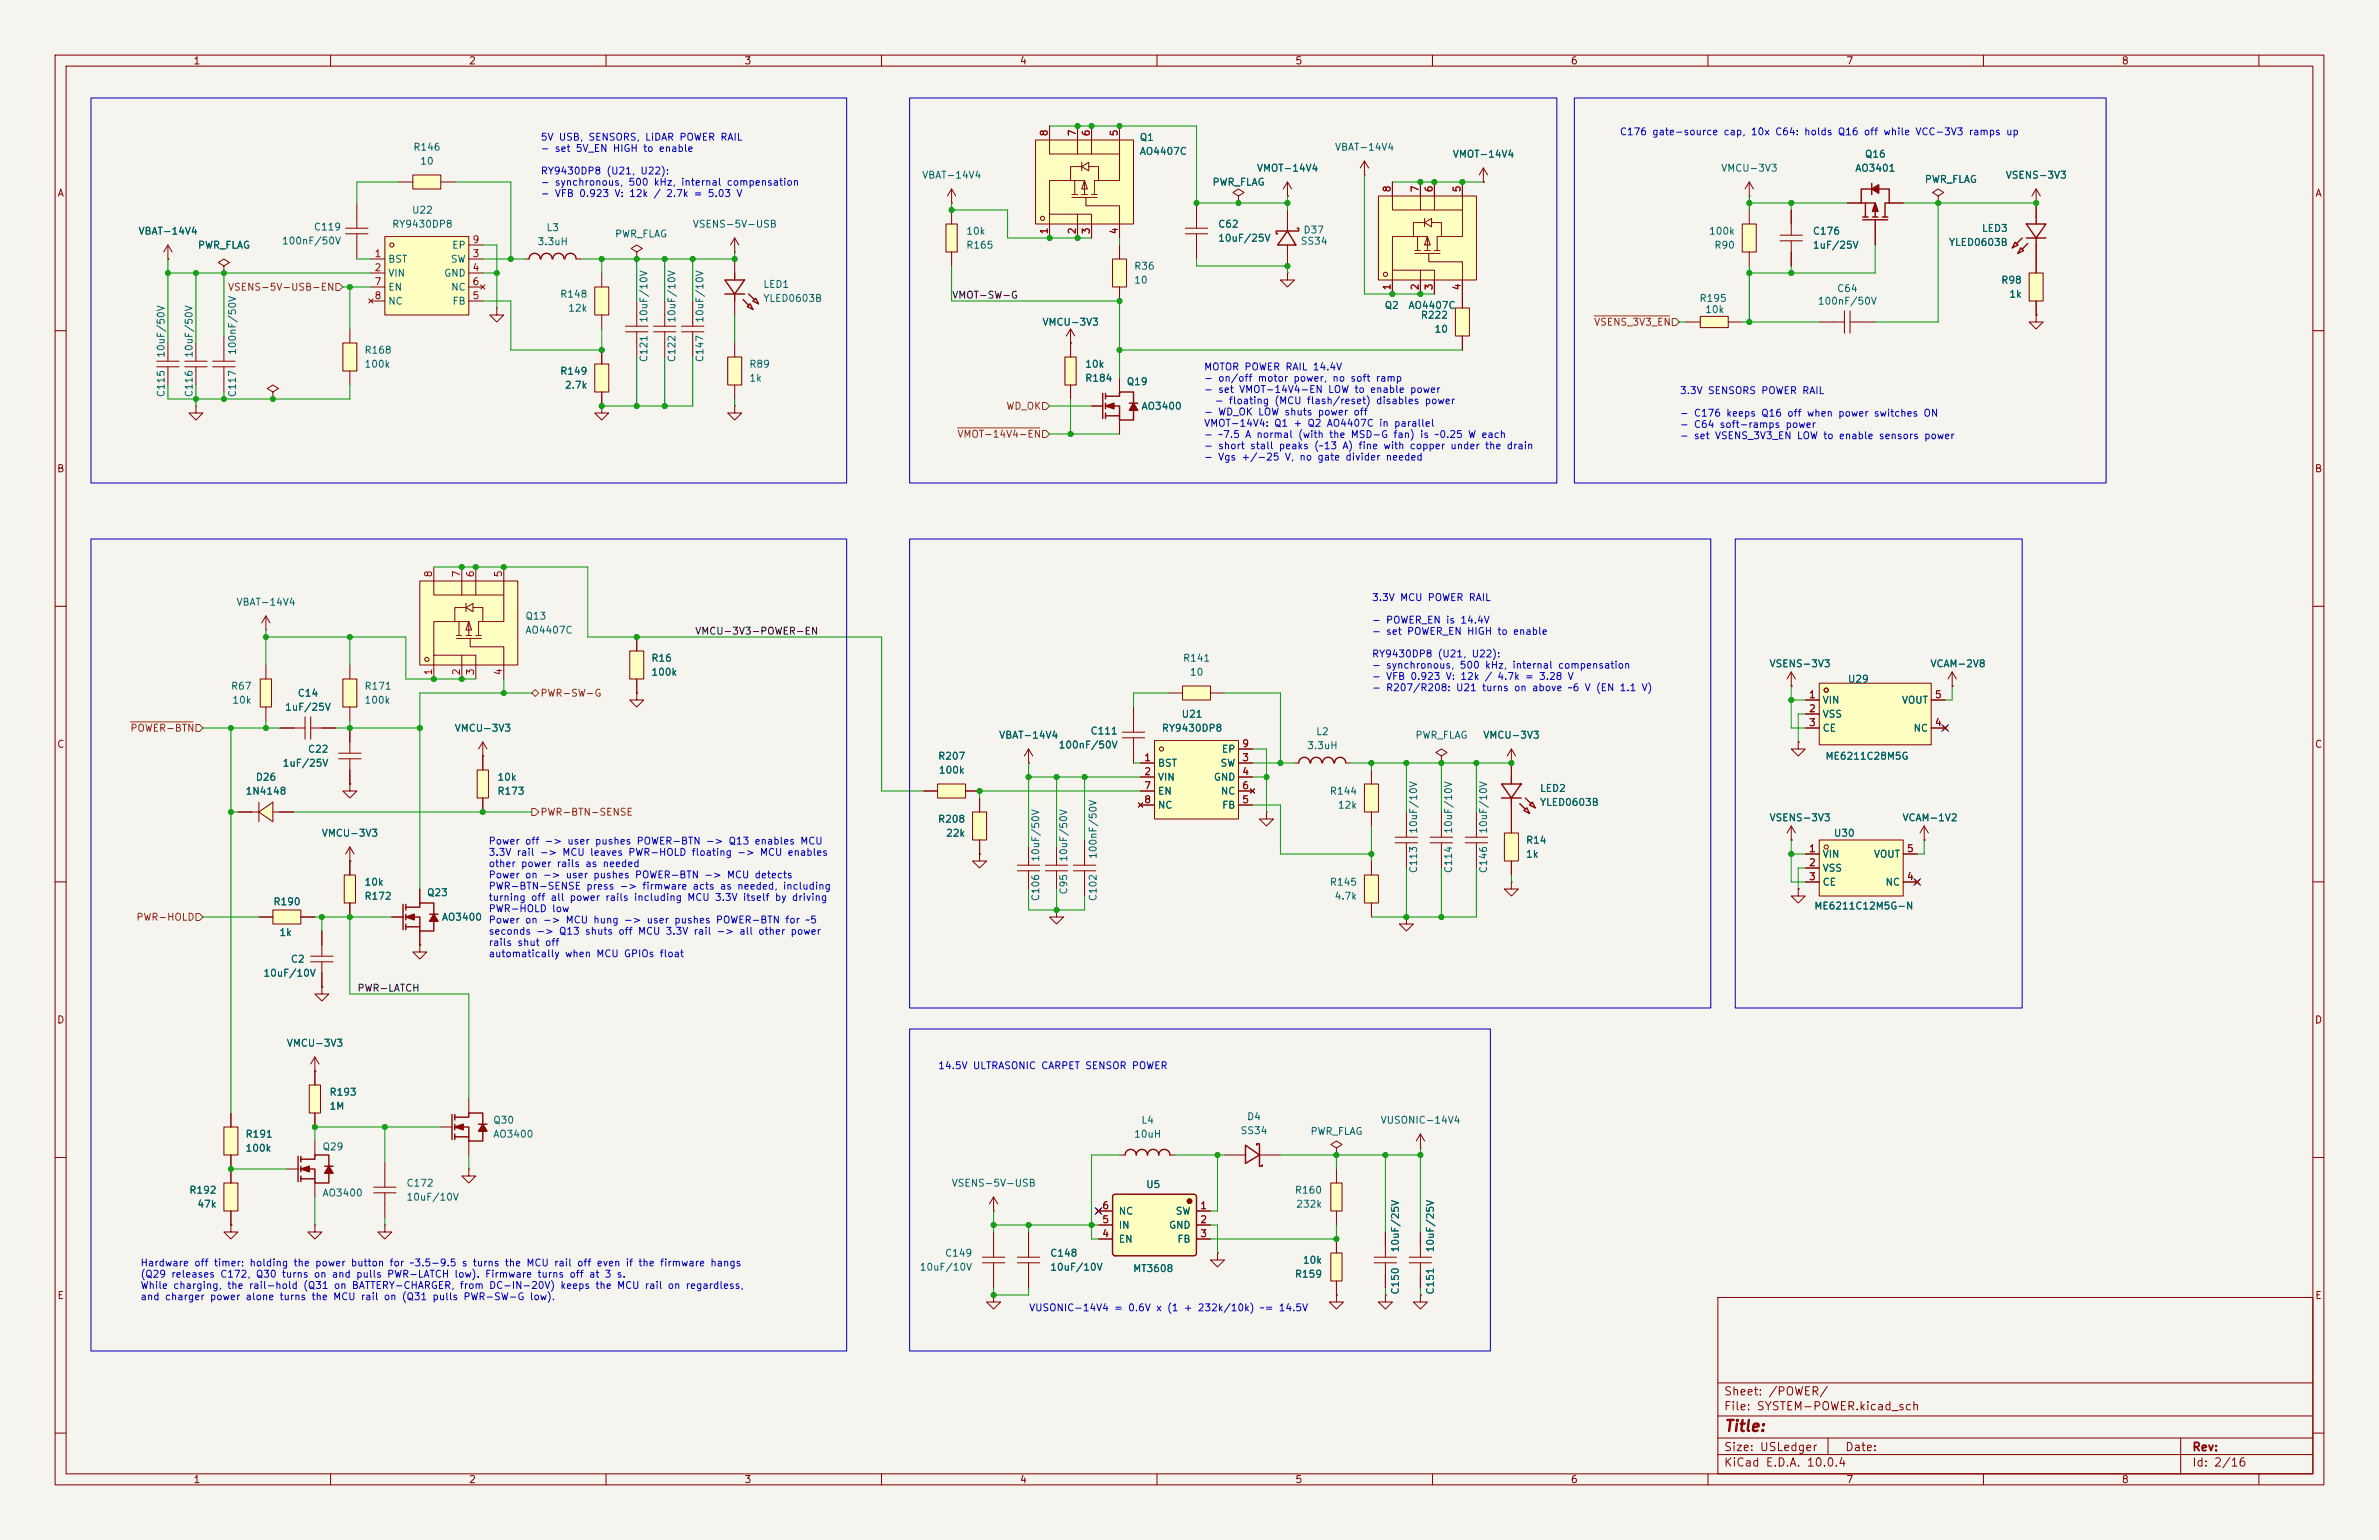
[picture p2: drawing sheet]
<svg xmlns="http://www.w3.org/2000/svg" width="432mm" height="279mm" viewBox="0 0 432 279" stroke-linecap="round" stroke-linejoin="round" font-family="sans-serif">
<defs><g id="words">
<text font-size="2" fill="#840000" x="312.8" y="260.2">Title:</text>
<g font-size="1.5" fill="#840000">
<text x="312.8" y="256.2">File: SYSTEM-POWER.kicad_sch</text>
<text x="312.8" y="253.5">Sheet: /POWER/</text>
<text x="312.8" y="263.6">Size: USLedger</text>
<text x="334.8" y="263.6">Date:</text>
<text x="397.8" y="263.6">Rev:</text>
<text x="312.8" y="266.4">KiCad E.D.A. 10.0.4</text>
<text x="397.8" y="266.4">Id: 2/16</text>
</g>
<g font-size="1.3" fill="#840000">
<text x="35" y="12">1</text>
<text x="85" y="12">2</text>
<text x="135" y="12">3</text>
<text x="185" y="12">4</text>
<text x="235" y="12">5</text>
<text x="285" y="12">6</text>
<text x="335" y="12">7</text>
<text x="385" y="12">8</text>
<text x="10.3" y="36">A</text>
<text x="420.1" y="36">A</text>
<text x="10.3" y="86">B</text>
<text x="420.1" y="86">B</text>
<text x="10.3" y="136">C</text>
<text x="420.1" y="136">C</text>
<text x="10.3" y="186">D</text>
<text x="420.1" y="186">D</text>
<text x="10.3" y="236">E</text>
<text x="420.1" y="236">E</text>
<text x="35" y="269.4">1</text>
<text x="85" y="269.4">2</text>
<text x="135" y="269.4">3</text>
<text x="185" y="269.4">4</text>
<text x="235" y="269.4">5</text>
<text x="285" y="269.4">6</text>
<text x="335" y="269.4">7</text>
<text x="385" y="269.4">8</text>
</g>
<g font-size="1.3" fill="#006464">
<text x="74.9" y="27.6">R146</text>
<text x="206.8" y="28.4">AO4407C</text>
<text x="206.8" y="25.9">Q1</text>
<text x="242.2" y="27.6">VBAT-14V4</text>
<text x="263.6" y="28.9">VMOT-14V4</text>
<text x="338.4" y="28.9">Q16</text>
<text x="76.2" y="30.2">10</text>
<text x="167.3" y="32.7">VBAT-14V4</text>
<text x="220" y="34">PWR_FLAG</text>
<text x="228" y="31.5">VMOT-14V4</text>
<text x="312.3" y="31.5">VMCU-3V3</text>
<text x="336.6" y="31.5">AO3401</text>
<text x="349.3" y="33.5">PWR_FLAG</text>
<text x="363.9" y="32.7">VSENS-3V3</text>
<text x="71.1" y="41.6">RY9430DP8</text>
<text x="74.7" y="39.1">U22</text>
<text x="125.6" y="41.6">VSENS-5V-USB</text>
<text x="221" y="41.6">C62</text>
<text x="25" y="42.9">VBAT-14V4</text>
<text x="35.8" y="45.4">PWR_FLAG</text>
<text x="51.1" y="44.7">100nF/50V</text>
<text x="56.9" y="42.1">C119</text>
<text x="70.4" y="48">BST</text>
<text x="81.7" y="48">SW</text>
<text x="82" y="45.4">EP</text>
<text x="97.4" y="44.8">3.3uH</text>
<text x="99.1" y="42.2">L3</text>
<text x="111.5" y="43.4">PWR_FLAG</text>
<text x="175.3" y="45.4">R165</text>
<text x="175.3" y="42.9">10k</text>
<text x="221" y="44.2">10uF/25V</text>
<text x="236" y="44.7">SS34</text>
<text x="236.5" y="42.7">D37</text>
<text x="310.1" y="42.9">100k</text>
<text x="311.1" y="45.4">R90</text>
<text x="328.9" y="42.9">C176</text>
<text x="328.9" y="45.4">1uF/25V</text>
<text x="353.6" y="44.9">YLED0603B</text>
<text x="359.6" y="42.4">LED3</text>
<text x="70.4" y="50.5">VIN</text>
<text x="70.4" y="53">EN</text>
<text x="80.5" y="50.5">GND</text>
<text x="81.8" y="53">NC</text>
<text x="138.4" y="52.5">LED1</text>
<text x="205.7" y="49.2">R36</text>
<text x="205.7" y="51.8">10</text>
<text x="333.3" y="53.3">C64</text>
<text x="363.1" y="51.8">R98</text>
<text x="70.4" y="55.6">NC</text>
<text x="82" y="55.6">FB</text>
<text x="101.6" y="54.3">R148</text>
<text x="103" y="56.9">12k</text>
<text x="117.8" y="58.7" transform="rotate(-90 117.8 58.7)">10uF/10V</text>
<text x="122.9" y="58.7" transform="rotate(-90 122.9 58.7)">10uF/10V</text>
<text x="128" y="58.7" transform="rotate(-90 128 58.7)">10uF/10V</text>
<text x="138.4" y="55.1">YLED0603B</text>
<text x="189.1" y="59.4">VMCU-3V3</text>
<text x="251.2" y="56.3">Q2</text>
<text x="255.5" y="56.3">AO4407C</text>
<text x="257.8" y="58.1">R222</text>
<text x="308.4" y="55.1">R195</text>
<text x="309.4" y="57.1">10k</text>
<text x="329.8" y="55.6">100nF/50V</text>
<text x="364.6" y="54.3">1k</text>
<text x="30.2" y="65" transform="rotate(-90 30.2 65)">10uF/50V</text>
<text x="35.3" y="65" transform="rotate(-90 35.3 65)">10uF/50V</text>
<text x="43.1" y="64.5" transform="rotate(-90 43.1 64.5)">100nF/50V</text>
<text x="66" y="64.5">R168</text>
<text x="117.8" y="65.8" transform="rotate(-90 117.8 65.8)">C121</text>
<text x="122.9" y="65.8" transform="rotate(-90 122.9 65.8)">C122</text>
<text x="128" y="65.8" transform="rotate(-90 128 65.8)">C147</text>
<text x="260.3" y="60.7">10</text>
<text x="66" y="67">100k</text>
<text x="101.6" y="68.3">R149</text>
<text x="102.4" y="70.8">2.7k</text>
<text x="135.9" y="67">R89</text>
<text x="135.9" y="69.6">1k</text>
<text x="196.9" y="69.6">R184</text>
<text x="196.9" y="67">10k</text>
<text x="204.4" y="70.2">Q19</text>
<text x="30.2" y="72.2" transform="rotate(-90 30.2 72.2)">C115</text>
<text x="35.3" y="72.2" transform="rotate(-90 35.3 72.2)">C116</text>
<text x="43.1" y="72.2" transform="rotate(-90 43.1 72.2)">C117</text>
<text x="207.1" y="74.6">AO3400</text>
<text x="42.8" y="110.2">VBAT-14V4</text>
<text x="95.3" y="112.7">Q13</text>
<text x="95.3" y="115.3">AO4407C</text>
<text x="41.8" y="125.4">R67</text>
<text x="66" y="125.4">R171</text>
<text x="118.1" y="120.4">R16</text>
<text x="118.1" y="122.9">100k</text>
<text x="214.6" y="120.4">R141</text>
<text x="215.9" y="122.9">10</text>
<text x="321.1" y="121.4">VSENS-3V3</text>
<text x="335.3" y="124.2">U29</text>
<text x="350.3" y="121.4">VCAM-2V8</text>
<text x="42.1" y="128">10k</text>
<text x="51.6" y="129.2">1uF/25V</text>
<text x="53.9" y="126.7">C14</text>
<text x="66" y="128">100k</text>
<text x="214.4" y="130.5">U21</text>
<text x="330.7" y="128">VIN</text>
<text x="330.7" y="130.5">VSS</text>
<text x="345.1" y="128">VOUT</text>
<text x="55.8" y="136.9">C22</text>
<text x="82.4" y="133.1">VMCU-3V3</text>
<text x="181.2" y="134.3">VBAT-14V4</text>
<text x="192" y="136.1">100nF/50V</text>
<text x="197.8" y="133.6">C111</text>
<text x="210.8" y="133.1">RY9430DP8</text>
<text x="221.7" y="136.9">EP</text>
<text x="237.1" y="136.2">3.3uH</text>
<text x="238.8" y="133.7">L2</text>
<text x="256.8" y="134.3">PWR_FLAG</text>
<text x="269.1" y="134.3">VMCU-3V3</text>
<text x="330.7" y="133.1">CE</text>
<text x="347.2" y="133.1">NC</text>
<text x="46.3" y="141.9">D26</text>
<text x="51.2" y="139.4">1uF/25V</text>
<text x="90.2" y="141.9">10k</text>
<text x="170.2" y="138.1">R207</text>
<text x="170.3" y="140.7">100k</text>
<text x="210.1" y="139.4">BST</text>
<text x="210.1" y="141.9">VIN</text>
<text x="220.2" y="141.9">GND</text>
<text x="221.4" y="139.4">SW</text>
<text x="279.4" y="144">LED2</text>
<text x="331.2" y="138.1">ME6211C28M5G</text>
<text x="44.5" y="144.5">1N4148</text>
<text x="90.2" y="144.5">R173</text>
<text x="170.1" y="149.6">R208</text>
<text x="210.1" y="144.5">EN</text>
<text x="210.1" y="147">NC</text>
<text x="221.5" y="144.5">NC</text>
<text x="221.7" y="147">FB</text>
<text x="241.3" y="144.5">R144</text>
<text x="242.7" y="147">12k</text>
<text x="279.4" y="146.5">YLED0603B</text>
<text x="321.1" y="149.3">VSENS-3V3</text>
<text x="345.2" y="149.3">VCAM-1V2</text>
<text x="58.3" y="152.1">VMCU-3V3</text>
<text x="171.6" y="152.1">22k</text>
<text x="199.3" y="155.9" transform="rotate(-90 199.3 155.9)">100nF/50V</text>
<text x="257.5" y="151.4" transform="rotate(-90 257.5 151.4)">10uF/10V</text>
<text x="263.9" y="151.4" transform="rotate(-90 263.9 151.4)">10uF/10V</text>
<text x="270.2" y="151.4" transform="rotate(-90 270.2 151.4)">10uF/10V</text>
<text x="276.9" y="153.4">R14</text>
<text x="276.9" y="155.9">1k</text>
<text x="330.7" y="155.9">VIN</text>
<text x="332.7" y="152.1">U30</text>
<text x="340" y="155.9">VOUT</text>
<text x="66" y="161">10k</text>
<text x="188.9" y="156.5" transform="rotate(-90 188.9 156.5)">10uF/50V</text>
<text x="194" y="156.5" transform="rotate(-90 194 156.5)">10uF/50V</text>
<text x="241.3" y="161">R145</text>
<text x="257.5" y="158.5" transform="rotate(-90 257.5 158.5)">C113</text>
<text x="263.9" y="158.5" transform="rotate(-90 263.9 158.5)">C114</text>
<text x="270.2" y="158.5" transform="rotate(-90 270.2 158.5)">C146</text>
<text x="330.7" y="158.5">VSS</text>
<text x="330.7" y="161">CE</text>
<text x="342.1" y="161">NC</text>
<text x="49.5" y="164.5">R190</text>
<text x="66" y="163.5">R172</text>
<text x="77.4" y="162.9">Q23</text>
<text x="80.1" y="167.3">AO3400</text>
<text x="188.9" y="163.6" transform="rotate(-90 188.9 163.6)">C106</text>
<text x="194" y="162.4" transform="rotate(-90 194 162.4)">C95</text>
<text x="199.3" y="163.6" transform="rotate(-90 199.3 163.6)">C102</text>
<text x="242.1" y="163.5">4.7k</text>
<text x="329.2" y="165.3">ME6211C12M5G-N</text>
<text x="50.6" y="170.1">1k</text>
<text x="47.7" y="177.5">10uF/10V</text>
<text x="52.7" y="175">C2</text>
<text x="51.9" y="190.2">VMCU-3V3</text>
<text x="59.7" y="199.1">R193</text>
<text x="59.7" y="201.6">1M</text>
<text x="226.2" y="203.5">D4</text>
<text x="44.5" y="206.7">R191</text>
<text x="44.5" y="209.3">100k</text>
<text x="58.4" y="209">Q29</text>
<text x="89.4" y="204.2">Q30</text>
<text x="89.4" y="206.7">AO3400</text>
<text x="205.7" y="206.7">10uH</text>
<text x="207.1" y="204.2">L4</text>
<text x="225.1" y="206.1">SS34</text>
<text x="237.8" y="206.2">PWR_FLAG</text>
<text x="250.5" y="204.2">VUSONIC-14V4</text>
<text x="73.7" y="215.6">C172</text>
<text x="172.6" y="215.6">VSENS-5V-USB</text>
<text x="207.9" y="215.9">U5</text>
<text x="34.3" y="216.9">R192</text>
<text x="35.7" y="219.4">47k</text>
<text x="58.4" y="217.4">AO3400</text>
<text x="73.7" y="218.1">10uF/10V</text>
<text x="202.9" y="220.7">NC</text>
<text x="213.3" y="220.7">SW</text>
<text x="234.9" y="216.9">R160</text>
<text x="235.2" y="219.4">232k</text>
<text x="202.9" y="225.8">EN</text>
<text x="202.9" y="223.2">IN</text>
<text x="212.1" y="223.2">GND</text>
<text x="213.6" y="225.8">FB</text>
<text x="254.2" y="227.3" transform="rotate(-90 254.2 227.3)">10uF/25V</text>
<text x="260.6" y="227.3" transform="rotate(-90 260.6 227.3)">10uF/25V</text>
<text x="166.8" y="230.8">10uF/10V</text>
<text x="171.4" y="228.3">C149</text>
<text x="190.5" y="228.3">C148</text>
<text x="190.5" y="230.8">10uF/10V</text>
<text x="205.6" y="231.1">MT3608</text>
<text x="234.9" y="232.1">R159</text>
<text x="236.4" y="229.6">10k</text>
<text x="254.2" y="235" transform="rotate(-90 254.2 235)">C150</text>
<text x="260.6" y="235" transform="rotate(-90 260.6 235)">C151</text>
</g>
<g font-size="1.3" fill="#0000c2">
<text x="98" y="25.8">5V USB, SENSORS, LiDAR POWER RAIL</text>
<text x="98" y="27.9">- set 5V_EN HIGH to enable</text>
<text x="293.9" y="24.9">C176 gate-source cap, 10x C64: holds Q16 off while VCC-3V3 ramps up</text>
<text x="98" y="32">RY9430DP8 (U21, U22):</text>
<text x="98" y="34">- synchronous, 500 kHz, internal compensation</text>
<text x="98" y="36">- VFB 0.923 V: 12k / 2.7k = 5.03 V</text>
<text x="218.4" y="67.5">MOTOR POWER RAIL 14.4V</text>
<text x="218.4" y="69.5">- on/off motor power, no soft ramp</text>
<text x="218.4" y="71.6">- set VMOT-14V4-EN LOW to enable power</text>
<text x="304.8" y="71.8">3.3V SENSORS POWER RAIL</text>
<text x="218.4" y="75.7">- WD_OK LOW shuts power off</text>
<text x="218.4" y="77.7">VMOT-14V4: Q1 + Q2 AO4407C in parallel</text>
<text x="220.4" y="73.6">- floating (MCU flash/reset) disables power</text>
<text x="304.8" y="75.9">- C176 keeps Q16 off when power switches ON</text>
<text x="304.8" y="77.9">- C64 soft-ramps power</text>
<text x="218.4" y="79.8">- ~7.5 A normal (with the MSD-G fan) is ~0.25 W each</text>
<text x="218.4" y="81.8">- short stall peaks (~13 A) fine with copper under the drain</text>
<text x="218.4" y="83.9">- Vgs +/-25 V, no gate divider needed</text>
<text x="304.8" y="80">- set VSENS_3V3_EN LOW to enable sensors power</text>
<text x="248.9" y="109.4">3.3V MCU POWER RAIL</text>
<text x="248.9" y="113.4">- POWER_EN is 14.4V</text>
<text x="248.9" y="115.5">- set POWER_EN HIGH to enable</text>
<text x="248.9" y="119.6">RY9430DP8 (U21, U22):</text>
<text x="248.9" y="121.6">- synchronous, 500 kHz, internal compensation</text>
<text x="248.9" y="123.7">- VFB 0.923 V: 12k / 4.7k = 3.28 V</text>
<text x="248.9" y="125.7">- R207/R208: U21 turns on above ~6 V (EN 1.1 V)</text>
<text x="88.6" y="153.5">Power off -&gt; user pushes POWER-BTN -&gt; Q13 enables MCU</text>
<text x="88.6" y="155.6">3.3V rail -&gt; MCU leaves PWR-HOLD floating -&gt; MCU enables</text>
<text x="88.6" y="157.6">other power rails as needed</text>
<text x="88.6" y="159.7">Power on -&gt; user pushes POWER-BTN -&gt; MCU detects</text>
<text x="88.6" y="161.7">PWR-BTN-SENSE press -&gt; firmware acts as needed, including</text>
<text x="88.6" y="163.8">turning off all power rails including MCU 3.3V itself by driving</text>
<text x="88.6" y="165.8">PWR-HOLD low</text>
<text x="88.6" y="167.8">Power on -&gt; MCU hung -&gt; user pushes POWER-BTN for ~5</text>
<text x="88.6" y="169.9">seconds -&gt; Q13 shuts off MCU 3.3V rail -&gt; all other power</text>
<text x="88.6" y="171.9">rails shut off</text>
<text x="88.6" y="174">automatically when MCU GPIOs float</text>
<text x="170.2" y="194.3">14.5V ULTRASONIC CARPET SENSOR POWER</text>
<text x="25.4" y="230.1">Hardware off timer: holding the power button for ~3.5-9.5 s turns the MCU rail off even if the firmware hangs</text>
<text x="25.4" y="232.1">(Q29 releases C172, Q30 turns on and pulls PWR-LATCH low). Firmware turns off at 3 s.</text>
<text x="25.4" y="234.2">While charging, the rail-hold (Q31 on BATTERY-CHARGER, from DC-IN-20V) keeps the MCU rail on regardless,</text>
<text x="25.4" y="236.2">and charger power alone turns the MCU rail on (Q31 pulls PWR-SW-G low).</text>
<text x="186.7" y="238.2">VUSONIC-14V4 = 0.6V x (1 + 232k/10k) ~= 14.5V</text>
</g>
<g font-size="1.3" fill="#a90000">
<text x="190.5" y="24.8" transform="rotate(-90 190.5 24.8)">8</text>
<text x="195.6" y="24.8" transform="rotate(-90 195.6 24.8)">7</text>
<text x="198.1" y="24.8" transform="rotate(-90 198.1 24.8)">6</text>
<text x="203.2" y="24.8" transform="rotate(-90 203.2 24.8)">5</text>
<text x="252.7" y="35" transform="rotate(-90 252.7 35)">8</text>
<text x="257.8" y="35" transform="rotate(-90 257.8 35)">7</text>
<text x="260.3" y="35" transform="rotate(-90 260.3 35)">6</text>
<text x="265.4" y="35" transform="rotate(-90 265.4 35)">5</text>
<text x="67.9" y="47">1</text>
<text x="85.7" y="47">3</text>
<text x="85.7" y="44.4">9</text>
<text x="190.5" y="42.6" transform="rotate(-90 190.5 42.6)">1</text>
<text x="195.6" y="42.6" transform="rotate(-90 195.6 42.6)">2</text>
<text x="198.1" y="42.6" transform="rotate(-90 198.1 42.6)">3</text>
<text x="203.2" y="42.6" transform="rotate(-90 203.2 42.6)">4</text>
<text x="67.9" y="49.5">2</text>
<text x="67.9" y="52">7</text>
<text x="85.7" y="49.5">4</text>
<text x="85.7" y="52">6</text>
<text x="252.7" y="52.8" transform="rotate(-90 252.7 52.8)">1</text>
<text x="257.8" y="52.8" transform="rotate(-90 257.8 52.8)">2</text>
<text x="260.3" y="52.8" transform="rotate(-90 260.3 52.8)">3</text>
<text x="265.4" y="52.8" transform="rotate(-90 265.4 52.8)">4</text>
<text x="67.9" y="54.6">8</text>
<text x="85.7" y="54.6">5</text>
<text x="78.7" y="104.8" transform="rotate(-90 78.7 104.8)">8</text>
<text x="83.8" y="104.8" transform="rotate(-90 83.8 104.8)">7</text>
<text x="86.3" y="104.8" transform="rotate(-90 86.3 104.8)">6</text>
<text x="91.4" y="104.8" transform="rotate(-90 91.4 104.8)">5</text>
<text x="78.7" y="122.6" transform="rotate(-90 78.7 122.6)">1</text>
<text x="83.8" y="122.6" transform="rotate(-90 83.8 122.6)">2</text>
<text x="86.3" y="122.6" transform="rotate(-90 86.3 122.6)">3</text>
<text x="91.4" y="122.6" transform="rotate(-90 91.4 122.6)">4</text>
<text x="328.2" y="127">1</text>
<text x="328.2" y="129.5">2</text>
<text x="351.1" y="127">5</text>
<text x="225.4" y="135.9">9</text>
<text x="328.2" y="132.1">3</text>
<text x="351.1" y="132.1">4</text>
<text x="207.6" y="138.4">1</text>
<text x="207.6" y="140.9">2</text>
<text x="207.6" y="143.5">7</text>
<text x="225.4" y="138.4">3</text>
<text x="225.4" y="140.9">4</text>
<text x="225.4" y="143.5">6</text>
<text x="207.6" y="146">8</text>
<text x="225.4" y="146">5</text>
<text x="328.2" y="154.9">1</text>
<text x="346" y="154.9">5</text>
<text x="328.2" y="157.5">2</text>
<text x="328.2" y="160">3</text>
<text x="346" y="160">4</text>
<text x="200" y="219.7">6</text>
<text x="217.7" y="219.7">1</text>
<text x="200" y="224.8">4</text>
<text x="200" y="222.2">5</text>
<text x="217.7" y="222.2">2</text>
<text x="217.7" y="224.8">3</text>
</g>
<g font-size="1.3" fill="#725600">
<text x="41.3" y="53">VSENS-5V-USB-EN</text>
<text x="289.2" y="59.4">VSENS_3V3_EN</text>
<text x="182.5" y="74.6">WD_OK</text>
<text x="173.7" y="79.7">VMOT-14V4-EN</text>
<text x="98" y="126.7">PWR-SW-G</text>
<text x="23.6" y="133.1">POWER-BTN</text>
<text x="98" y="148.3">PWR-BTN-SENSE</text>
<text x="24.6" y="167.3">PWR-HOLD</text>
</g>
<g font-size="1.3" fill="#0f0f0f">
<text x="172.7" y="54.5">VMOT-SW-G</text>
<text x="126.1" y="115.4">VMCU-3V3-POWER-EN</text>
<text x="64.8" y="180.2">PWR-LATCH</text>
</g>
</g></defs>
<path d="M0 0h431.8v279.4h-431.8z" fill="#f5f4ef" stroke="#f5f4ef" stroke-width=".18"/>
<g fill="none" stroke="#840000" stroke-width=".18">
<path d="M10 10h411.8v259.4h-411.8zM12 12h407.8v255.4h-407.8zM60 10v2M110 10v2M160 10v2M210 10v2M260 10v2M310 10v2M360 10v2M410 10v2M325.1 38.1v4.6M323.1 42.7h4"/>
<path d="M323.1 43.7h4M325.1 43.7v4.6M10 60h2M419.8 60h2M10 110h2M419.8 110h2M10 160h2M419.8 160h2M326.4 161.3v1.3h1.3l-1.3 1.2-1.3-1.2h1.3M326.4 161.3h.1M10 210h2M419.8 210h2"/>
<path d="M311.8 235.4h108v32h-108zM10 260h2M311.8 256.9h108M311.8 250.9h108M419.8 260h2M60 267.4v2M110 267.4v2M160 267.4v2M210 267.4v2M260 267.4v2M310 267.4v2M311.8 263.9h108"/>
<path d="M311.8 260.9h108M331.8 260.9v3M360 267.4v2M395.8 260.9v6.5M410 267.4v2"/>
</g>
<path d="M308.6 57.4h5.1v2h-5.1z" fill="#ffffc2"/>
<g fill="none" stroke="#840000" stroke-width=".18">
<path d="M269.2 33h.1M269.2 30.5l-.7 1.3M269.2 30.5l.8 1.3M269.2 30.5v2.5M95.2 47h.8M104.6 47h.8M306.1 58.4h2.5M308.6 57.4h5.1v2h-5.1zM313.7 58.4h2.5M28.4 65.5h4.1M28.4 66.6h4.1M30.5 62.2v3.3"/>
<path d="M30.5 66.6v3.3M33.5 65.5h4.1M33.5 66.6h4.1M35.6 62.2v3.3M35.6 66.6v3.3M325.1 124.5h.1M325.1 121.9l-.7 1.3M325.1 121.9l.8 1.3M325.1 121.9v2.6M326.4 134.6v1.3h1.3l-1.3 1.3-1.3-1.3h1.3M326.4 134.6h.1"/>
</g>
<path d="M96 47a1.01 1.01 0 0 1 1.1-1 1.01 1.01 0 0 1 1 1M98.2 47a1.01 1.01 0 0 1 1-1 1.01 1.01 0 0 1 1 1M100.3 47a1.01 1.01 0 0 1 1.1-1 1.01 1.01 0 0 1 1 1M102.5 47a1.01 1.01 0 0 1 1.1-1 1.01 1.01 0 0 1 1 1" fill="none" stroke="#840000" stroke-width=".25"/>
<path d="M330.2 123.9h20.3v11.2h-20.3z" fill="#ffffc2"/>
<g fill="none" stroke="#840000" stroke-width=".18">
<path d="M351.8 35.6l1-.7-1-.6-1 .6 1 .7v1.2M351.8 36.8h.1M133.3 73.7v1.2h1.3l-1.3 1.3-1.2-1.3h1.2M133.3 73.7h.1M327.7 127h2.5M327.7 129.5h2.5M327.7 132.1h2.5M330.2 123.9h20.3v11.2h-20.3zM350.5 127h2.6M350.5 132.1h2.6M352.7 131.7l.7 .8M353.4 131.7l-.7 .8"/>
<path d="M354.3 124.5h.1M354.3 121.9l-.7 1.3M354.3 121.9l.8 1.3M354.3 121.9v2.6M349.2 152.4h.1M349.2 149.9l-.7 1.2M349.2 149.9l.8 1.2M349.2 149.9v2.5"/>
<circle cx="331.5" cy="125.2" r=".38"/>
</g>
<path d="M316.2 40.6h2.6v5.1h-2.6z" fill="#ffffc2"/>
<g fill="none" stroke="#840000" stroke-width=".18">
<path d="M64.8 36.8v4.6M317.5 35.6h.1M317.5 33v2.6M317.5 38.1v2.5M317.5 33l-.8 1.3M317.5 33l.8 1.3M335.3 36.8h2.5M342.9 36.8h2.5M62.7 41.4h4.1M62.7 42.4h4.1M64.8 42.4v4.6M316.2 40.6h2.6v5.1h-2.6z"/>
<path d="M317.5 45.7v2.6M340.4 41.9v2.6M198.1 73.7h2.1M203.2 68.6v2.5M203.2 76.2v2.5"/>
</g>
<g fill="none" stroke="#840000" stroke-width=".25">
<path d="M338.1 39.9h4.5M338.1 39.4h1M338.6 36.8v2.6M339.6 34.3h-1.8v2.5h2.6v2.6M339.7 33.3v2M339.9 39.4h1M340.4 39.9v2M340.9 34.3h2v2.5h-.8v2.6M341.6 39.4h1M200.2 71.4v4.5M200.7 71.9h2.5v-.8h2.5v2.1M200.7 73.7h2.5v2.5h2.5v-1.8"/>
<path d="M200.7 71.4v1M200.7 73.2v1M200.7 74.9v1M200.7 75.4h2.5M205 73.2h1.5"/>
</g>
<g fill="#840000" stroke="#840000" stroke-width=".25">
<path d="M340.4 36.8l.5 1.6h-1z"/>
<path d="M339.7 34.3l1.3-.8v1.6z"/>
<path d="M200.7 73.7l1.5-.5v1z"/>
<path d="M205.7 73.2l.8 1.2h-1.5z"/>
</g>
<path d="M201.9 47h2.6v5.1h-2.6z" fill="#ffffc2"/>
<path d="M201.9 47h2.6v5.1h-2.6zM203.2 44.5v2.5M203.2 52.1v2.5" fill="none" stroke="#840000" stroke-width=".18"/>
<path d="M209.5 134.4h15.3v14.2h-15.3z" fill="#ffffc2"/>
<g fill="none" stroke="#840000" stroke-width=".18">
<path d="M207 138.4h2.5M209.5 134.4h15.3v14.2h-15.3zM224.8 138.4h2.5M224.8 135.9h2.5M206.6 145.7l.8 .7M207 141h2.5M207 146.1h2.5M207 143.5h2.5M207.4 145.7l-.8 .7M224.8 141h2.5M224.8 146.1h2.5M224.8 143.5h2.5"/>
<path d="M226.9 143.1l.8 .8M227.7 143.1l-.8 .8"/>
<circle cx="210.8" cy="135.9" r=".38"/>
</g>
<path d="M214.6 124.5h5.1v2.5h-5.1z" fill="#ffffc2"/>
<g fill="none" stroke="#840000" stroke-width=".18">
<path d="M203.7 132.8h4.1M203.7 133.9h4.1M205.7 128.3v4.5M205.7 133.9v4.5M212.1 125.7h2.5M214.6 124.5h5.1v2.5h-5.1zM219.7 125.7h2.5M194.8 157h4.1M194.8 158h4.1M196.8 152.4v4.6M196.8 158v4.6M249.4 228.1h4.1"/>
<path d="M249.4 229.1h4.1M251.5 223.5v4.6M251.5 229.1v4.6"/>
</g>
<path d="M241.6 227.3h2v5.1h-2z" fill="#ffffc2"/>
<path d="M241.6 227.3h2v5.1h-2zM242.6 224.8v2.5M242.6 232.4v2.6" fill="none" stroke="#840000" stroke-width=".18"/>
<path d="M241.6 214.6h2v5.1h-2z" fill="#ffffc2"/>
<path d="M241.6 214.6h2v5.1h-2zM242.6 212.1v2.5M242.6 219.7v2.6" fill="none" stroke="#840000" stroke-width=".18"/>
<g fill="#ffffc2">
<path d="M250.2 35.6h17.8v15.2h-17.8z"/>
<path d="M259.1 42.9l.5 1.6h-1z"/>
<path d="M258.6 40.4l1.2-.8v1.6z"/>
</g>
<g fill="none" stroke="#840000" stroke-width=".18">
<path d="M250.2 35.6h17.8v15.2h-17.8zM252.7 33v5.1h12.7M257.8 33v5.1M258.6 39.6v1.6M260.3 33v5.1M265.4 33v9.9h-3.8M252.7 49v4.3M256.5 42.9h2.6v2.6M256.5 42.9h-3.8v6.1h7.6v4.3M256.8 46h4.6M256.8 45.5h1M257.3 42.9v2.6"/>
<path d="M257.8 49v4.3M258.6 40.4h-2.1v2.5M258.6 40.4l1.2-.8v1.6zM258.6 45.5h1M259.1 42.9l.5 1.6h-1zM259.3 46v1.5h6.1v5.8M259.8 40.4h1.8v2.5h-.7v2.6M260.3 45.5h1.1M261.6 137.2l1-.7-1-.6-1 .6 1 .7v1.2M261.6 138.4h.1M265.9 151.9h4.1M265.9 152.9h4.1"/>
<path d="M268 147.3v4.6M268 152.9v4.6M255.3 166.4v1.2h1.2l-1.2 1.3-1.3-1.3h1.3M255.3 166.4h.1M274.3 160v1.3h1.3l-1.3 1.3-1.3-1.3h1.3M274.3 160h.1M242.6 235v1.2h1.2l-1.2 1.3-1.3-1.3h1.3M242.6 235h.1M251.5 235v1.2h1.2l-1.2 1.3-1.3-1.3h1.3M251.5 235h.1"/>
<circle cx="251.5" cy="49.8" r=".38"/>
</g>
<path d="M56.1 196.9h2.1v5h-2.1z" fill="#ffffc2"/>
<path d="M234.9 138.4h.8M244.3 138.4h.8M56.1 196.9h2.1v5h-2.1zM57.1 194.3v2.6M57.1 201.9v2.6" fill="none" stroke="#840000" stroke-width=".18"/>
<path d="M235.7 138.4a1.01 1.01 0 0 1 1.1-1 1.01 1.01 0 0 1 1 1M237.9 138.4a1.01 1.01 0 0 1 1-1 1.01 1.01 0 0 1 1 1M240 138.4a1.01 1.01 0 0 1 1.1-1 1.01 1.01 0 0 1 1 1M242.2 138.4a1.01 1.01 0 0 1 1.1-1 1.01 1.01 0 0 1 1 1" fill="none" stroke="#840000" stroke-width=".25"/>
<path d="M74.9 31.8h5.1v2.5h-5.1z" fill="#ffffc2"/>
<path d="M72.4 33h2.5M74.9 31.8h5.1v2.5h-5.1zM80 33h2.5M274.3 138.4h.1M274.3 135.9l-.7 1.3M274.3 135.9l.8 1.3M274.3 135.9v5.1M274.3 146.1v2.5" fill="none" stroke="#840000" stroke-width=".18"/>
<path d="M272.5 142.2h3.6l-1.8 2.6zM272.5 144.8h3.6M274.3 141v1.2M274.3 144.8v1.3M275.8 145.8l1.1 1M276.6 147.1l.5-.5 .5 1zM276.9 144.8l1 1M277.6 146.1l.5-.6 .5 1.1z" fill="none" stroke="#840000" stroke-width=".25"/>
<path d="M273 151.1h2.6v5.1h-2.6z" fill="#ffffc2"/>
<path d="M224.8 35.6l1-.7-1-.6-1 .6 1 .7v1.2M224.8 36.8h.1M273 151.1h2.6v5.1h-2.6zM274.3 148.6v2.5M274.3 156.2v2.6M222.2 209.6h3.9M228.6 209.6h3.8M221 227.3v1.3h1.2l-1.2 1.3-1.3-1.3h1.3M221 227.3h.1" fill="none" stroke="#840000" stroke-width=".18"/>
<path d="M226.1 207.8l2.5 1.8-2.5 1.5zM228.1 207.8v-.3h.5v4.1h.5v-.3" fill="none" stroke="#840000" stroke-width=".25"/>
<g fill="#ffffc2">
<path d="M188 25.4h17.7v15.2h-17.7z"/>
<path d="M196.8 32.8l.6 1.5h-1.1z"/>
<path d="M196.3 30.2l1.3-.7v1.5z"/>
</g>
<g fill="none" stroke="#840000" stroke-width=".18">
<path d="M188 25.4h17.7v15.2h-17.7zM190.5 22.9v5h12.7M190.5 38.9v4.3M194.3 32.8h2.5v2.5M194.3 32.8h-3.8v6.1h7.6v4.3M194.6 35.8h4.5M194.6 35.3h1M195.1 32.8v2.5M195.6 22.9v5M195.6 38.9v4.3M196.3 30.2h-2v2.6M196.3 30.2l1.3-.7v1.5z"/>
<path d="M196.3 29.5v1.5M196.3 35.3h1.1M196.8 32.8l.6 1.5h-1.1zM197.1 35.8v1.5h6.1v5.9M197.6 30.2h1.8v2.6h-.8v2.5M198.1 35.3h1M198.1 22.9v5M203.2 22.9v9.9h-3.8M217.2 36.8v4.6M233.7 38.1v3.8M215.1 41.4h4.1M215.1 42.4h4.1"/>
<path d="M217.2 42.4v4.6M233.7 49.5v1.3h1.2l-1.2 1.3-1.3-1.3h1.3M233.7 49.5h.1M233.7 44.5v3.8M259.6 151.9h4M259.6 152.9h4M261.6 147.3v4.6M261.6 152.9v4.6"/>
<circle cx="189.2" cy="39.6" r=".38"/>
</g>
<path d="M233.7 41.9l1.5 2.6h-3.3zM235.5 41.4h.2v.5h-4.1v.5h.3" fill="none" stroke="#840000" stroke-width=".25"/>
<path d="M47 147.3l2.5-1.8v3.6z" fill="#ffffc2"/>
<g fill="none" stroke="#840000" stroke-width=".18">
<path d="M50.8 132.1h4.6M55.4 130.1v4M56.4 132.1h4.6M56.4 130.1v4M61.5 137.7h4M61.5 136.6h4M63.5 132.1v4.5M63.5 137.7v4.5M43.2 147.3h3.8M47 147.3l2.5-1.8v3.6zM47 145.5v3.6M49.5 147.3h3.8"/>
<path d="M63.5 142.2v1.3h1.3l-1.3 1.3-1.3-1.3h1.3M63.5 142.2h.1M203.2 209.6h1M212.3 209.6h1.1"/>
</g>
<path d="M204.2 209.5a1.01 1.01 0 0 1 1-1 1.01 1.01 0 0 1 1 1.1 1.01 1.01 0 0 1 1.1-1.1 1.01 1.01 0 0 1 1 1.1 1.02 1.02 0 0 1 1-1.1 1.02 1.02 0 0 1 1 1.1 1.01 1.01 0 0 1 1-1.1 1.01 1.01 0 0 1 1 1.1" fill="none" stroke="#840000" stroke-width=".25"/>
<path d="M202.1 216.8l.3-.1h14.4l.3 .2 .1 .3v10.2l-.3 .4h-14.5a.51 .51 0 0 1-.5-.5v-10.2z" fill="#ffffc2"/>
<circle cx="215.9" cy="217.9" r=".38" fill="#840000" stroke="#840000" stroke-width=".25"/>
<path d="M202.1 216.8l.3-.1h14.4l.3 .2 .1 .3v10.2l-.3 .4h-14.5a.51 .51 0 0 1-.5-.5v-10.2z" fill="none" stroke="#840000" stroke-width=".25"/>
<g fill="none" stroke="#840000" stroke-width=".18">
<path d="M199 219.3l.8 .8M199.4 219.7h2.5M199.8 219.3l-.8 .8M217.2 219.7h2.5M257.8 208.3h.1M257.8 205.7l-.8 1.3M257.8 205.7l.8 1.3M257.8 205.7v2.6M184.7 228.1h4M184.7 229.1h4M186.7 223.5v4.6M186.7 229.1v4.6"/>
<path d="M199.4 222.3h2.5M199.4 224.8h2.5M217.2 222.3h2.5M217.2 224.8h2.5M255.8 228.1h4M255.8 229.1h4M257.8 235v1.2h1.3l-1.3 1.3-1.3-1.3h1.3M257.8 235h.1M257.8 223.5v4.6M257.8 229.1v4.6"/>
</g>
<path d="M247.6 158.8h2.6v5h-2.6z" fill="#ffffc2"/>
<path d="M247.6 158.8h2.6v5h-2.6zM248.9 156.2v2.6M248.9 163.8v2.6" fill="none" stroke="#840000" stroke-width=".18"/>
<path d="M247.6 142.2h2.6v5.1h-2.6z" fill="#ffffc2"/>
<g fill="none" stroke="#840000" stroke-width=".18">
<path d="M35.6 73.7v1.2h1.2l-1.2 1.3-1.3-1.3h1.3M35.6 73.7h.1M248.9 139.7v2.5M229.9 147.3v1.3h1.2l-1.2 1.3-1.3-1.3h1.3M229.9 147.3h.1M247.6 142.2h2.6v5.1h-2.6zM248.9 147.3v2.6M253.2 151.9h4.1M253.2 152.9h4.1M255.3 147.3v4.6M255.3 152.9v4.6M242.6 208.3l1-.7-1-.6-1 .6 1 .7v1.3"/>
<path d="M242.6 209.6h.1"/>
</g>
<path d="M193.3 64.8h2v5.1h-2z" fill="#ffffc2"/>
<path d="M247.6 31.8h.1M247.6 29.2l-.7 1.3M247.6 29.2l.8 1.3M247.6 29.2v2.6M194.3 59.7v5.1M194.3 59.7l-.8 1.3M194.3 59.7l.8 1.3M193.3 64.8h2v5.1h-2zM194.3 62.2h.1M194.3 69.9v2.5" fill="none" stroke="#840000" stroke-width=".18"/>
<path d="M264.2 55.9h2.5v5.1h-2.5z" fill="#ffffc2"/>
<g fill="none" stroke="#840000" stroke-width=".18">
<path d="M233.7 35.6h.1M233.7 33l-.8 1.3M233.7 33l.7 1.3M233.7 33v2.6M369.6 36.8h.1M369.6 34.3l-.8 1.3M369.6 34.3l.7 1.3M369.6 34.3v2.5M30.5 47h.1M30.5 44.5l-.8 1.2M30.5 44.5l.7 1.2M30.5 44.5v2.5"/>
<path d="M264.2 55.9h2.5v5.1h-2.5zM265.4 53.3v2.6M330.2 58.4h4.6M334.8 56.4v4M335.8 58.4h4.6M335.8 56.4v4M369.6 57.2v1.2h1.2l-1.2 1.3-1.3-1.3h1.3M369.6 57.2h.1M109.2 73.7v1.2h1.3l-1.3 1.3-1.3-1.3h1.3M109.2 73.7h.1M265.4 61v2.5"/>
</g>
<path d="M368.3 49.5h2.5v5.1h-2.5z" fill="#ffffc2"/>
<path d="M368.3 49.5h2.5v5.1h-2.5zM369.6 47v2.5M369.6 54.6v2.6" fill="none" stroke="#840000" stroke-width=".18"/>
<path d="M330.2 152.4h15.2v10.2h-15.2z" fill="#ffffc2"/>
<g fill="none" stroke="#840000" stroke-width=".18">
<path d="M369.6 36.8v2.6M369.6 44.5v2.5M325.1 152.4h.1M325.1 149.9l-.7 1.2M325.1 149.9l.8 1.2M325.1 149.9v2.5M327.7 154.9h2.5M327.7 157.5h2.5M330.2 152.4h15.2v10.2h-15.2zM345.4 154.9h2.6M347.6 159.6l.8 .8M348.4 159.6l-.8 .8"/>
<path d="M327.7 160h2.5M345.4 160h2.6"/>
<circle cx="331.5" cy="153.7" r=".38"/>
</g>
<path d="M369.6 39.4v1.2M365.8 43.9l.5 .6-1 .5zM366.8 45l.5 .5-1 .5zM367 43.2l-1 1M367.8 40.6h3.5l-1.7 2.6zM367.8 43.2h3.5M368 44.2l-1 1M369.6 43.2v1.3" fill="none" stroke="#840000" stroke-width=".25"/>
<path d="M69.8 42.9h15.3v14.3h-15.3z" fill="#ffffc2"/>
<g fill="none" stroke="#840000" stroke-width=".18">
<path d="M40.6 48.3l1.1-.7-1.1-.6-1 .6 1 .7v1.2M40.6 49.5h.1M66.9 54.2l.8 .8M67.3 47h2.5M67.3 49.5h2.5M67.3 54.6h2.5M67.3 52.1h2.5M67.7 54.2l-.8 .8M69.8 42.9h15.3v14.3h-15.3zM85.1 47h2.5M85.1 49.5h2.5M85.1 54.6h2.5"/>
<path d="M85.1 52.1h2.5M85.1 44.5h2.5M87.2 51.7l.8 .8M88 51.7l-.8 .8M90.2 55.9v1.3h1.2l-1.2 1.2-1.3-1.2h1.3M90.2 55.9h.1"/>
<circle cx="71.1" cy="44.5" r=".38"/>
</g>
<path d="M62.2 62.2h2.6v5.1h-2.6z" fill="#ffffc2"/>
<g fill="none" stroke="#840000" stroke-width=".18">
<path d="M172.7 36.8h.1M172.7 34.3l-.7 1.3M172.7 34.3l.8 1.3M172.7 34.3v2.5M63.5 59.7v2.5M38.6 65.5h4.1M38.6 66.6h4.1M40.6 61v4.5M40.6 66.6v4.5M49.5 71.1l-1-.6 1-.6 1 .6-1 .6v1.3M49.5 72.4h.1M62.2 62.2h2.6v5.1h-2.6z"/>
<path d="M63.5 67.3v2.6"/>
</g>
<path d="M171.7 40.6h2v5.1h-2z" fill="#ffffc2"/>
<path d="M172.7 38.1v2.5M171.7 40.6h2v5.1h-2zM172.7 45.7v2.6" fill="none" stroke="#840000" stroke-width=".18"/>
<path d="M107.9 52.1h2.6v5.1h-2.6z" fill="#ffffc2"/>
<path d="M107.9 52.1h2.6v5.1h-2.6zM109.2 49.5v2.6M109.2 57.2v2.5M113.5 59.2h4.1M115.6 54.6v4.6M118.6 59.2h4.1M120.6 54.6v4.6M113.5 60.2h4.1M115.6 60.2v4.6M118.6 60.2h4.1M120.6 60.2v4.6" fill="none" stroke="#840000" stroke-width=".18"/>
<path d="M107.9 66h2.6v5.1h-2.6z" fill="#ffffc2"/>
<g fill="none" stroke="#840000" stroke-width=".18">
<path d="M115.6 45.7l1-.6-1-.6-1 .6 1 .6v1.3M115.6 47h.1M123.7 59.2h4.1M125.7 54.6v4.6M133.3 45.7h.1M133.3 43.2l-.7 1.3M133.3 43.2l.8 1.3M133.3 43.2v2.5M133.3 47v2.5M133.3 54.6v2.6M107.9 66h2.6v5.1h-2.6zM109.2 63.5v2.5"/>
<path d="M109.2 71.1v2.6M123.7 60.2h4.1M125.7 60.2v4.6"/>
</g>
<path d="M131.6 50.8h3.5l-1.8 2.5zM131.6 53.3h3.5M133.3 49.5v1.3M133.3 53.3v1.3M134.9 54.4l1 1M135.6 55.6l.5-.5 .6 1zM135.9 53.3l1 1.1M136.7 54.6l.5-.5 .5 1z" fill="none" stroke="#840000" stroke-width=".25"/>
<path d="M132.1 64.8h2.5v5.1h-2.5z" fill="#ffffc2"/>
<path d="M132.1 64.8h2.5v5.1h-2.5zM133.3 62.2v2.6M133.3 69.9v2.5" fill="none" stroke="#840000" stroke-width=".18"/>
<path d="M62.2 123.2h2.6v5.1h-2.6z" fill="#ffffc2"/>
<path d="M62.2 123.2h2.6v5.1h-2.6zM63.5 120.7v2.5M63.5 128.3v2.5" fill="none" stroke="#840000" stroke-width=".18"/>
<path d="M86.6 139.7h2v5.1h-2z" fill="#ffffc2"/>
<path d="M86.6 139.7h2v5.1h-2zM87.6 137.2h.1M87.6 134.6v5.1M87.6 134.6l-.7 1.3M87.6 134.6l.8 1.3M87.6 144.8v2.5" fill="none" stroke="#840000" stroke-width=".18"/>
<path d="M176.5 147.3h2.6v5.1h-2.6z" fill="#ffffc2"/>
<path d="M176.5 147.3h2.6v5.1h-2.6zM177.8 144.8v2.5M177.8 152.4v2.5" fill="none" stroke="#840000" stroke-width=".18"/>
<path d="M170.2 142.2h5.1v2.6h-5.1z" fill="#ffffc2"/>
<g fill="none" stroke="#840000" stroke-width=".18">
<path d="M115.6 125.7v1.3h1.2l-1.2 1.3-1.3-1.3h1.3M115.6 125.7h.1M186.7 138.4h.1M186.7 135.9l-.8 1.3M186.7 135.9l.8 1.3M186.7 135.9v2.5M167.6 143.5h2.6M170.2 142.2h5.1v2.6h-5.1zM175.3 143.5h2.5M177.8 154.9v1.3h1.3l-1.3 1.3-1.3-1.3h1.3M177.8 154.9h.1M184.7 157h4"/>
<path d="M184.7 158h4M186.7 153.7v3.3M186.7 158v3.3M189.7 157h4.1M189.7 158h4.1M191.8 153.7v3.3M191.8 158v3.3M191.8 165.1v1.3h1.2l-1.2 1.2-1.3-1.2h1.3M191.8 165.1h.1M85.1 199.4v2.5M67.8 215.4h4.1M67.8 216.4h4.1"/>
<path d="M69.8 210.8v4.6M69.8 216.4v4.6M80 204.5h2M85.1 212.1v1.3h1.3l-1.3 1.2-1.3-1.2h1.3M85.1 212.1h.1M85.1 207v2.6M180.3 219.7h.1M180.3 217.2v2.5M180.3 217.2l-.7 1.2M180.3 217.2l.8 1.2M41.9 222.3v1.2h1.3l-1.3 1.3-1.3-1.3h1.3M41.9 222.3h.1"/>
<path d="M69.8 222.3v1.2h1.3l-1.3 1.3-1.2-1.3h1.2M69.8 222.3h.1M178.3 228.1h4.1M178.3 229.1h4.1M180.3 235v1.2h1.3l-1.3 1.3-1.2-1.3h1.2M180.3 235h.1M180.3 223.5v4.6M180.3 229.1v4.6"/>
</g>
<path d="M82 202.2v4.6M82.5 202.7h2.6v-.8h2.5v2.1M82.5 204.5h2.6v2.5h2.5v-1.8M82.5 202.2v1M82.5 204v1M82.5 205.7v1.1M82.5 206.2h2.6M86.9 204h1.5" fill="none" stroke="#840000" stroke-width=".25"/>
<g fill="#840000" stroke="#840000" stroke-width=".25">
<path d="M82.5 204.5l1.6-.5v1z"/>
<path d="M87.6 204l.8 1.2h-1.5z"/>
</g>
<path d="M40.6 214.6h2.6v5.1h-2.6z" fill="#ffffc2"/>
<path d="M40.6 214.6h2.6v5.1h-2.6zM41.9 212.1v2.5M41.9 219.7v2.6M57.1 222.3v1.2h1.3l-1.3 1.3-1.2-1.3h1.2M57.1 222.3h.1" fill="none" stroke="#840000" stroke-width=".18"/>
<path d="M47.2 123.2h2.1v5.1h-2.1z" fill="#ffffc2"/>
<path d="M47.2 123.2h2.1v5.1h-2.1zM48.3 120.7v2.5M48.3 128.3v2.5M52.1 212.1h2M57.1 207v2.6M57.1 214.6v2.6" fill="none" stroke="#840000" stroke-width=".18"/>
<path d="M54.1 209.8v4.6M54.6 210.3h2.5v-.7h2.6v2M54.6 212.1h2.5v2.5h2.6v-1.7M54.6 209.8v1M54.6 211.6v1M54.6 213.4v1M54.6 213.9h2.5M58.9 211.6h1.6" fill="none" stroke="#840000" stroke-width=".25"/>
<g fill="#840000" stroke="#840000" stroke-width=".25">
<path d="M54.6 212.1l1.5-.5v1z"/>
<path d="M59.7 211.6l.8 1.3h-1.6z"/>
</g>
<path d="M40.6 204.5h2.6v5.1h-2.6z" fill="#ffffc2"/>
<path d="M48.3 114.3h.1M48.3 111.8l-.8 1.2M48.3 111.8l.7 1.2M48.3 111.8v2.5M40.6 204.5h2.6v5.1h-2.6zM41.9 201.9v2.6M41.9 209.6v2.5" fill="none" stroke="#840000" stroke-width=".18"/>
<g fill="#ffffc2">
<path d="M76.2 105.4h17.8v15.3h-17.8z"/>
<path d="M85.1 112.8l.5 1.5h-1z"/>
<path d="M84.6 110.2l1.2-.7v1.5z"/>
</g>
<g fill="none" stroke="#840000" stroke-width=".18">
<path d="M76.2 105.4h17.8v15.3h-17.8zM78.7 102.9v5.1h12.7M78.7 118.9v4.3M82.5 112.8h2.6v2.5M82.5 112.8h-3.8v6.1h7.7v4.3M82.8 115.8h4.6M82.8 115.3h1M83.3 112.8v2.5M83.8 102.9v5.1M83.8 118.9v4.3M84.6 110.2h-2.1v2.6M84.6 110.2l1.2-.7v1.5z"/>
<path d="M84.6 109.5v1.5M84.6 115.3h1M85.1 112.8l.5 1.5h-1zM85.3 115.8v1.6h6.1v5.8M85.8 110.2h1.8v2.6h-.7v2.5M86.4 115.3h1M86.4 102.9v5.1M91.4 102.9v9.9h-3.8"/>
<circle cx="77.5" cy="119.6" r=".38"/>
</g>
<path d="M114.3 118.1h2.5v5.1h-2.5z" fill="#ffffc2"/>
<path d="M114.3 118.1h2.5v5.1h-2.5zM115.6 115.6v2.5M115.6 123.2v2.5M56.4 173.5h4M56.4 174.5h4M58.4 168.9v4.6M58.4 174.5v4.6M57.1 194.3h.1M57.1 191.8l-.7 1.2M57.1 191.8l.8 1.2M57.1 191.8v2.5" fill="none" stroke="#840000" stroke-width=".18"/>
<path d="M49.5 165.1h5.1v2.5h-5.1z" fill="#ffffc2"/>
<path d="M47 166.4h2.5M49.5 165.1h5.1v2.5h-5.1zM54.6 166.4h2.5" fill="none" stroke="#840000" stroke-width=".18"/>
<path d="M62.5 158.8h2v5h-2z" fill="#ffffc2"/>
<g fill="none" stroke="#840000" stroke-width=".18">
<path d="M190.5 22.9v2.5M195.6 22.9v2.5M198.1 22.9v2.5M203.2 22.9v2.5M217.2 36.8v2.6M224.8 36.8h.1M233.7 35.6h.1M252.7 33v2.6M257.8 33v2.6M260.3 33v2.6M265.4 33v2.6M269.2 33h.1"/>
<path d="M325.1 38.1v2.5M335.3 36.8h2.5M342.9 36.8h2.5M351.8 36.8h.1M369.6 36.8h.1M369.6 36.8v2.6M30.5 47h.1M40.6 49.5h.1M190.5 40.6v2.6M195.6 40.6v2.6M198.1 40.6v2.6M203.2 40.6v2.6"/>
<path d="M217.2 44.5v2.5M252.7 50.8v2.5M257.8 50.8v2.5M260.3 50.8v2.5M265.4 50.8v5.1M325.1 45.7v2.6M340.4 41.9v2.6M369.6 57.2h.1M369.6 44.5v5M369.6 54.6v2.6M109.2 73.7h.1M109.2 63.5v2.5"/>
<path d="M109.2 71.1v2.6M194.3 62.2h.1M194.3 62.2v2.6M194.3 69.9v2.5M198.1 73.7h2.1M203.2 68.6v2.5M203.2 76.2v2.5M265.4 61v2.5M115.6 115.6v2.5M50.8 132.1h2.5M58.4 132.1h2.6M63.5 132.1v2.5"/>
<path d="M63.5 139.7v2.5M87.6 137.2h.1M87.6 137.2v2.5M115.6 125.7h.1M115.6 123.2v2.5M186.7 138.4h.1M205.7 128.3v2.5M205.7 135.9v2.5M207 138.4h2.5M224.8 138.4h2.5M224.8 135.9h2.5M274.3 138.4h.1"/>
<path d="M274.3 138.4v2.6M325.1 124.5h.1M326.4 134.6h.1M327.7 127h2.5M327.7 129.5h2.5M327.7 132.1h2.5M350.5 127h2.6M350.5 132.1h2.6M352.7 131.7l.7 .8M353.4 131.7l-.7 .8M354.3 124.5h.1M43.2 147.3h2.5"/>
<path d="M50.8 147.3h2.5M62.5 158.8h2v5h-2zM63.5 156.2h.1M63.5 142.2h.1M63.5 153.7v5.1M63.5 153.7l.8 1.2M63.5 153.7l-.8 1.2M87.6 144.8v2.5M167.6 143.5h2.6M175.3 143.5h2.5M177.8 154.9h.1M177.8 144.8v2.5"/>
<path d="M177.8 152.4v2.5M206.6 145.7l.8 .7M207 141h2.5M207 146.1h2.5M207 143.5h2.5M207.4 145.7l-.8 .7M224.8 141h2.5M224.8 146.1h2.5M224.8 143.5h2.5M226.9 143.1l.8 .8M227.7 143.1l-.8 .8M274.3 146.1v5"/>
<path d="M274.3 156.2v2.6M325.1 152.4h.1M327.7 154.9h2.5M327.7 157.5h2.5M345.4 154.9h2.6M347.6 159.6l.8 .8M348.4 159.6l-.8 .8M349.2 152.4h.1M47 166.4h2.5M54.6 166.4h2.5M58.4 179.1v1.2h-1.3l1.3 1.3 1.3-1.3h-1.3M58.4 179.1h.1"/>
<path d="M58.4 168.9v2.6M58.4 176.5v2.6M63.5 163.8v2.6M71.1 166.4h2.1M76.2 171.5v1.2h-1.3l1.3 1.3 1.3-1.3h-1.3M76.2 171.5h.1M76.2 161.3v2.5M76.2 168.9v2.6M326.4 161.3h.1M327.7 160h2.5M345.4 160h2.6M57.1 194.3h.1"/>
<path d="M57.1 194.3v2.6M41.9 201.9v2.6M41.9 209.6v5M41.9 219.7v2.6M57.1 201.9v2.6M199 219.3l.8 .8M199.4 219.7h2.5M199.8 219.3l-.8 .8M217.2 219.7h2.5M41.9 222.3h.1M186.7 223.5v2.6M186.7 231.1v2.6"/>
<path d="M199.4 222.3h2.5M199.4 224.8h2.5M217.2 222.3h2.5M217.2 224.8h2.5M221 227.3h.1M242.6 235h.1M242.6 224.8v2.5M242.6 232.4v2.6M251.5 235h.1M251.5 223.5v2.6M251.5 231.1v2.6M257.8 235h.1"/>
<path d="M257.8 223.5v2.6M257.8 231.1v2.6"/>
</g>
<path d="M73.2 164.1v4.6M73.7 164.6h2.5v-.8h2.5v2.1M73.7 166.4h2.5v2.5h2.5v-1.8M73.7 164.1v1M73.7 165.9v1M73.7 167.6v1.1M73.7 168.1h2.5M78 165.9h1.5" fill="none" stroke="#840000" stroke-width=".25"/>
<g fill="#840000" stroke="#840000" stroke-width=".25">
<path d="M73.7 166.4l1.5-.5v1z"/>
<path d="M78.7 165.9l.8 1.2h-1.5z"/>
</g>
<path d="M61 51.4h.6l.6 .7-.6 .6h-.6zM289.4 57.3h13.6M303.5 57.8h.7l.6 .6-.6 .7h-.7zM173.8 77.6h14.9M189.2 78.1h.7l.6 .6-.6 .7h-.7zM189.2 73h.7l.6 .7-.6 .6h-.7zM23.7 131h11.3M35.6 131.4h.6l.6 .7-.6 .6h-.6zM96.5 125.7l.7-.6 .6 .6-.6 .7zM96.5 146.7h.7l.6 .6-.6 .7h-.7zM35.6 165.7h.6l.6 .7-.6 .6h-.6z" fill="none" stroke="#725600" stroke-width=".18"/>
<g fill="none" stroke="#009600" stroke-width=".18">
<path d="M72.4 33h-7.6v3.8M82.5 33h10.2v14M172.7 36.8v1.3h10.2v5.1h15.2M190.5 22.9h26.7v13.9h16.5M233.7 35.6v2.5M247.6 31.8v21.5h12.7M252.7 33h16.5M317.5 36.8h17.8M317.5 35.6v2.5M325.1 36.8v1.3M345.4 36.8h24.2M351.8 36.8v21.6h-11.4"/>
<path d="M30.5 49.5h36.8M30.5 47v15.2M35.6 49.5v12.7M40.6 49.5v11.5M62.2 52.1h5.1M63.5 52.1v7.6M64.8 47h2.5M87.6 49.5h2.6M87.6 54.6h5.1v8.9h16.5v-3.8M87.6 47h7.6M87.6 44.5h2.6v11.4M109.2 47v2.5"/>
<path d="M115.6 47v7.6M120.6 47v7.6M125.7 47v7.6M133.3 45.7v1.3h-27.9M133.3 57.2v5M172.7 48.3v6.3h30.5v14M203.2 43.2v1.3M217.2 47v1.3h16.5v1.2M304.8 58.4h1.3M316.2 58.4h14M317.5 48.3v10.1M325.1 48.3v1.2"/>
<path d="M340.4 44.5v5h-22.9M30.5 69.9v2.5h33v-2.5M35.6 69.9v3.8M40.6 71.1v1.3M115.6 64.8v8.9M120.6 64.8v8.9M125.7 64.8v8.9h-16.5M133.3 72.4v1.3M190.5 78.7h12.7M190.5 73.7h7.6M194.3 72.4v6.3M203.2 63.5h62.2"/>
<path d="M48.3 115.6h25.4v7.6h12.7M48.3 114.3v6.4M63.5 115.6v5.1M78.7 102.9h28v12.7h53.3v27.9h7.6M36.8 132.1h14M41.9 132.1v69.8M48.3 130.8v1.3M61 132.1h15.2M63.5 130.8v1.3M91.4 123.2v2.5M96.5 125.7h-20.3v35.6M186.7 138.4v15.3"/>
<path d="M205.7 138.4h1.3M212.1 125.7h-6.4v2.6M222.2 125.7h10.2v12.7M227.3 138.4h7.6M227.3 135.9h2.6v11.4M245.1 138.4h29.2M248.9 138.4v1.3M255.3 138.4v8.9M261.6 138.4v8.9M268 138.4v8.9M325.1 124.5v7.6h2.6M325.1 127h2.6"/>
<path d="M327.7 129.5h-1.3v5.1M354.3 124.5v2.5h-1.2M41.9 147.3h1.3M53.3 147.3h43.2M186.7 141h20.3M191.8 141v12.7M196.8 141v11.4M207 143.5h-29.2v1.3M227.3 146.1h5.1v8.8h16.5M227.3 141h2.6M248.9 149.9v6.3M255.3 157.5v8.9"/>
<path d="M261.6 157.5v8.9M268 157.5v8.9h-19.1M274.3 158.8v1.2M325.1 152.4v7.6h2.6M325.1 154.9h2.6M327.7 157.5h-1.3v3.8M349.2 152.4v2.5h-1.2M36.8 166.4h10.2M57.1 166.4h14M58.4 166.4v2.5M63.5 166.4v13.9h21.6v19.1M186.7 161.3v3.8h10.1v-2.5"/>
<path d="M191.8 161.3v3.8M41.9 212.1h10.2M57.1 217.2v5.1M69.8 204.5v6.3M80 204.5h-22.9v2.5M85.1 209.6v2.5M180.3 219.7v3.8M203.2 209.6h-5.1v15.2h1.3M213.4 209.6h8.8M221 209.6v10.1h-1.3M232.4 209.6h25.4M242.6 209.6v2.5"/>
<path d="M251.5 209.6v13.9M257.8 208.3v15.2M69.8 221v1.3M180.3 233.7v1.3h6.4v-1.3M180.3 222.3h19.1M186.7 222.3v1.2M219.7 222.3h1.3v5M242.6 222.3v2.5h-22.9M251.5 233.7v1.3M257.8 233.7v1.3"/>
</g>
<path d="M352.5 131.5l1.2 1.2M353.7 131.5l-1.2 1.2M347.4 159.4l1.2 1.2M348.6 159.4l-1.2 1.2M198.8 219.1l1.2 1.2M200 219.1l-1.2 1.2" fill="none" stroke="#000084" stroke-width=".18"/>
<path d="M16.5 17.8h137.2v69.8h-137.2zM165.1 17.8h117.5v69.8h-117.5zM285.7 17.8h96.6v69.8h-96.6zM16.5 97.8h137.2v147.3h-137.2zM165.1 97.8h145.4v85.1h-145.4zM315 97.8h52v85.1h-52zM165.1 186.7h105.4v58.4h-105.4z" fill="none" stroke="#0000c2" stroke-width=".18"/>
<g fill="#009600" stroke="#009600" stroke-width=".18">
<circle cx="255.3" cy="166.4" r=".46"/>
<circle cx="248.9" cy="154.9" r=".46"/>
<circle cx="191.8" cy="165.1" r=".46"/>
<circle cx="191.8" cy="141" r=".46"/>
<circle cx="229.9" cy="141" r=".46"/>
<circle cx="255.3" cy="138.4" r=".46"/>
<circle cx="268" cy="138.4" r=".46"/>
<circle cx="274.3" cy="138.4" r=".46"/>
<circle cx="261.6" cy="138.4" r=".46"/>
<circle cx="248.9" cy="138.4" r=".46"/>
<circle cx="232.4" cy="138.4" r=".46"/>
<circle cx="261.6" cy="166.4" r=".46"/>
<circle cx="325.1" cy="154.9" r=".46"/>
<circle cx="317.5" cy="49.5" r=".46"/>
<circle cx="317.5" cy="58.4" r=".46"/>
<circle cx="325.1" cy="127" r=".46"/>
<circle cx="180.3" cy="235" r=".46"/>
<circle cx="180.3" cy="222.3" r=".46"/>
<circle cx="369.6" cy="36.8" r=".46"/>
<circle cx="351.8" cy="36.8" r=".46"/>
<circle cx="325.1" cy="49.5" r=".46"/>
<circle cx="317.5" cy="36.8" r=".46"/>
<circle cx="325.1" cy="36.8" r=".46"/>
<circle cx="260.3" cy="33" r=".46"/>
<circle cx="265.4" cy="33" r=".46"/>
<circle cx="257.8" cy="53.3" r=".46"/>
<circle cx="252.7" cy="53.3" r=".46"/>
<circle cx="257.8" cy="33" r=".46"/>
<circle cx="233.7" cy="36.8" r=".46"/>
<circle cx="251.5" cy="209.6" r=".46"/>
<circle cx="242.6" cy="224.8" r=".46"/>
<circle cx="198.1" cy="222.3" r=".46"/>
<circle cx="221" cy="209.6" r=".46"/>
<circle cx="242.6" cy="209.6" r=".46"/>
<circle cx="257.8" cy="209.6" r=".46"/>
<circle cx="233.7" cy="48.3" r=".46"/>
<circle cx="224.8" cy="36.8" r=".46"/>
<circle cx="217.2" cy="36.8" r=".46"/>
<circle cx="203.2" cy="22.9" r=".46"/>
<circle cx="195.6" cy="22.9" r=".46"/>
<circle cx="198.1" cy="22.9" r=".46"/>
<circle cx="195.6" cy="43.2" r=".46"/>
<circle cx="203.2" cy="54.6" r=".46"/>
<circle cx="203.2" cy="63.5" r=".46"/>
<circle cx="190.5" cy="43.2" r=".46"/>
<circle cx="194.3" cy="78.7" r=".46"/>
<circle cx="92.7" cy="47" r=".46"/>
<circle cx="30.5" cy="49.5" r=".46"/>
<circle cx="40.6" cy="49.5" r=".46"/>
<circle cx="35.6" cy="49.5" r=".46"/>
<circle cx="40.6" cy="72.4" r=".46"/>
<circle cx="35.6" cy="72.4" r=".46"/>
<circle cx="63.5" cy="52.1" r=".46"/>
<circle cx="90.2" cy="49.5" r=".46"/>
<circle cx="49.5" cy="72.4" r=".46"/>
<circle cx="172.7" cy="38.1" r=".46"/>
<circle cx="115.6" cy="73.7" r=".46"/>
<circle cx="109.2" cy="63.5" r=".46"/>
<circle cx="109.2" cy="73.7" r=".46"/>
<circle cx="120.6" cy="73.7" r=".46"/>
<circle cx="120.6" cy="47" r=".46"/>
<circle cx="125.7" cy="47" r=".46"/>
<circle cx="109.2" cy="47" r=".46"/>
<circle cx="133.3" cy="47" r=".46"/>
<circle cx="115.6" cy="47" r=".46"/>
<circle cx="87.6" cy="147.3" r=".46"/>
<circle cx="63.5" cy="166.4" r=".46"/>
<circle cx="177.8" cy="143.5" r=".46"/>
<circle cx="57.1" cy="204.5" r=".46"/>
<circle cx="186.7" cy="222.3" r=".46"/>
<circle cx="186.7" cy="141" r=".46"/>
<circle cx="196.8" cy="141" r=".46"/>
<circle cx="63.5" cy="132.1" r=".46"/>
<circle cx="78.7" cy="123.2" r=".46"/>
<circle cx="76.2" cy="132.1" r=".46"/>
<circle cx="63.5" cy="115.6" r=".46"/>
<circle cx="41.9" cy="212.1" r=".46"/>
<circle cx="48.3" cy="132.1" r=".46"/>
<circle cx="48.3" cy="115.6" r=".46"/>
<circle cx="41.9" cy="147.3" r=".46"/>
<circle cx="41.9" cy="132.1" r=".46"/>
<circle cx="115.6" cy="115.6" r=".46"/>
<circle cx="91.4" cy="125.7" r=".46"/>
<circle cx="83.8" cy="123.2" r=".46"/>
<circle cx="58.4" cy="166.4" r=".46"/>
<circle cx="69.8" cy="204.5" r=".46"/>
<circle cx="91.4" cy="102.9" r=".46"/>
<circle cx="83.8" cy="102.9" r=".46"/>
<circle cx="86.4" cy="102.9" r=".46"/>
</g>
<use href="#words"/>
</svg>
